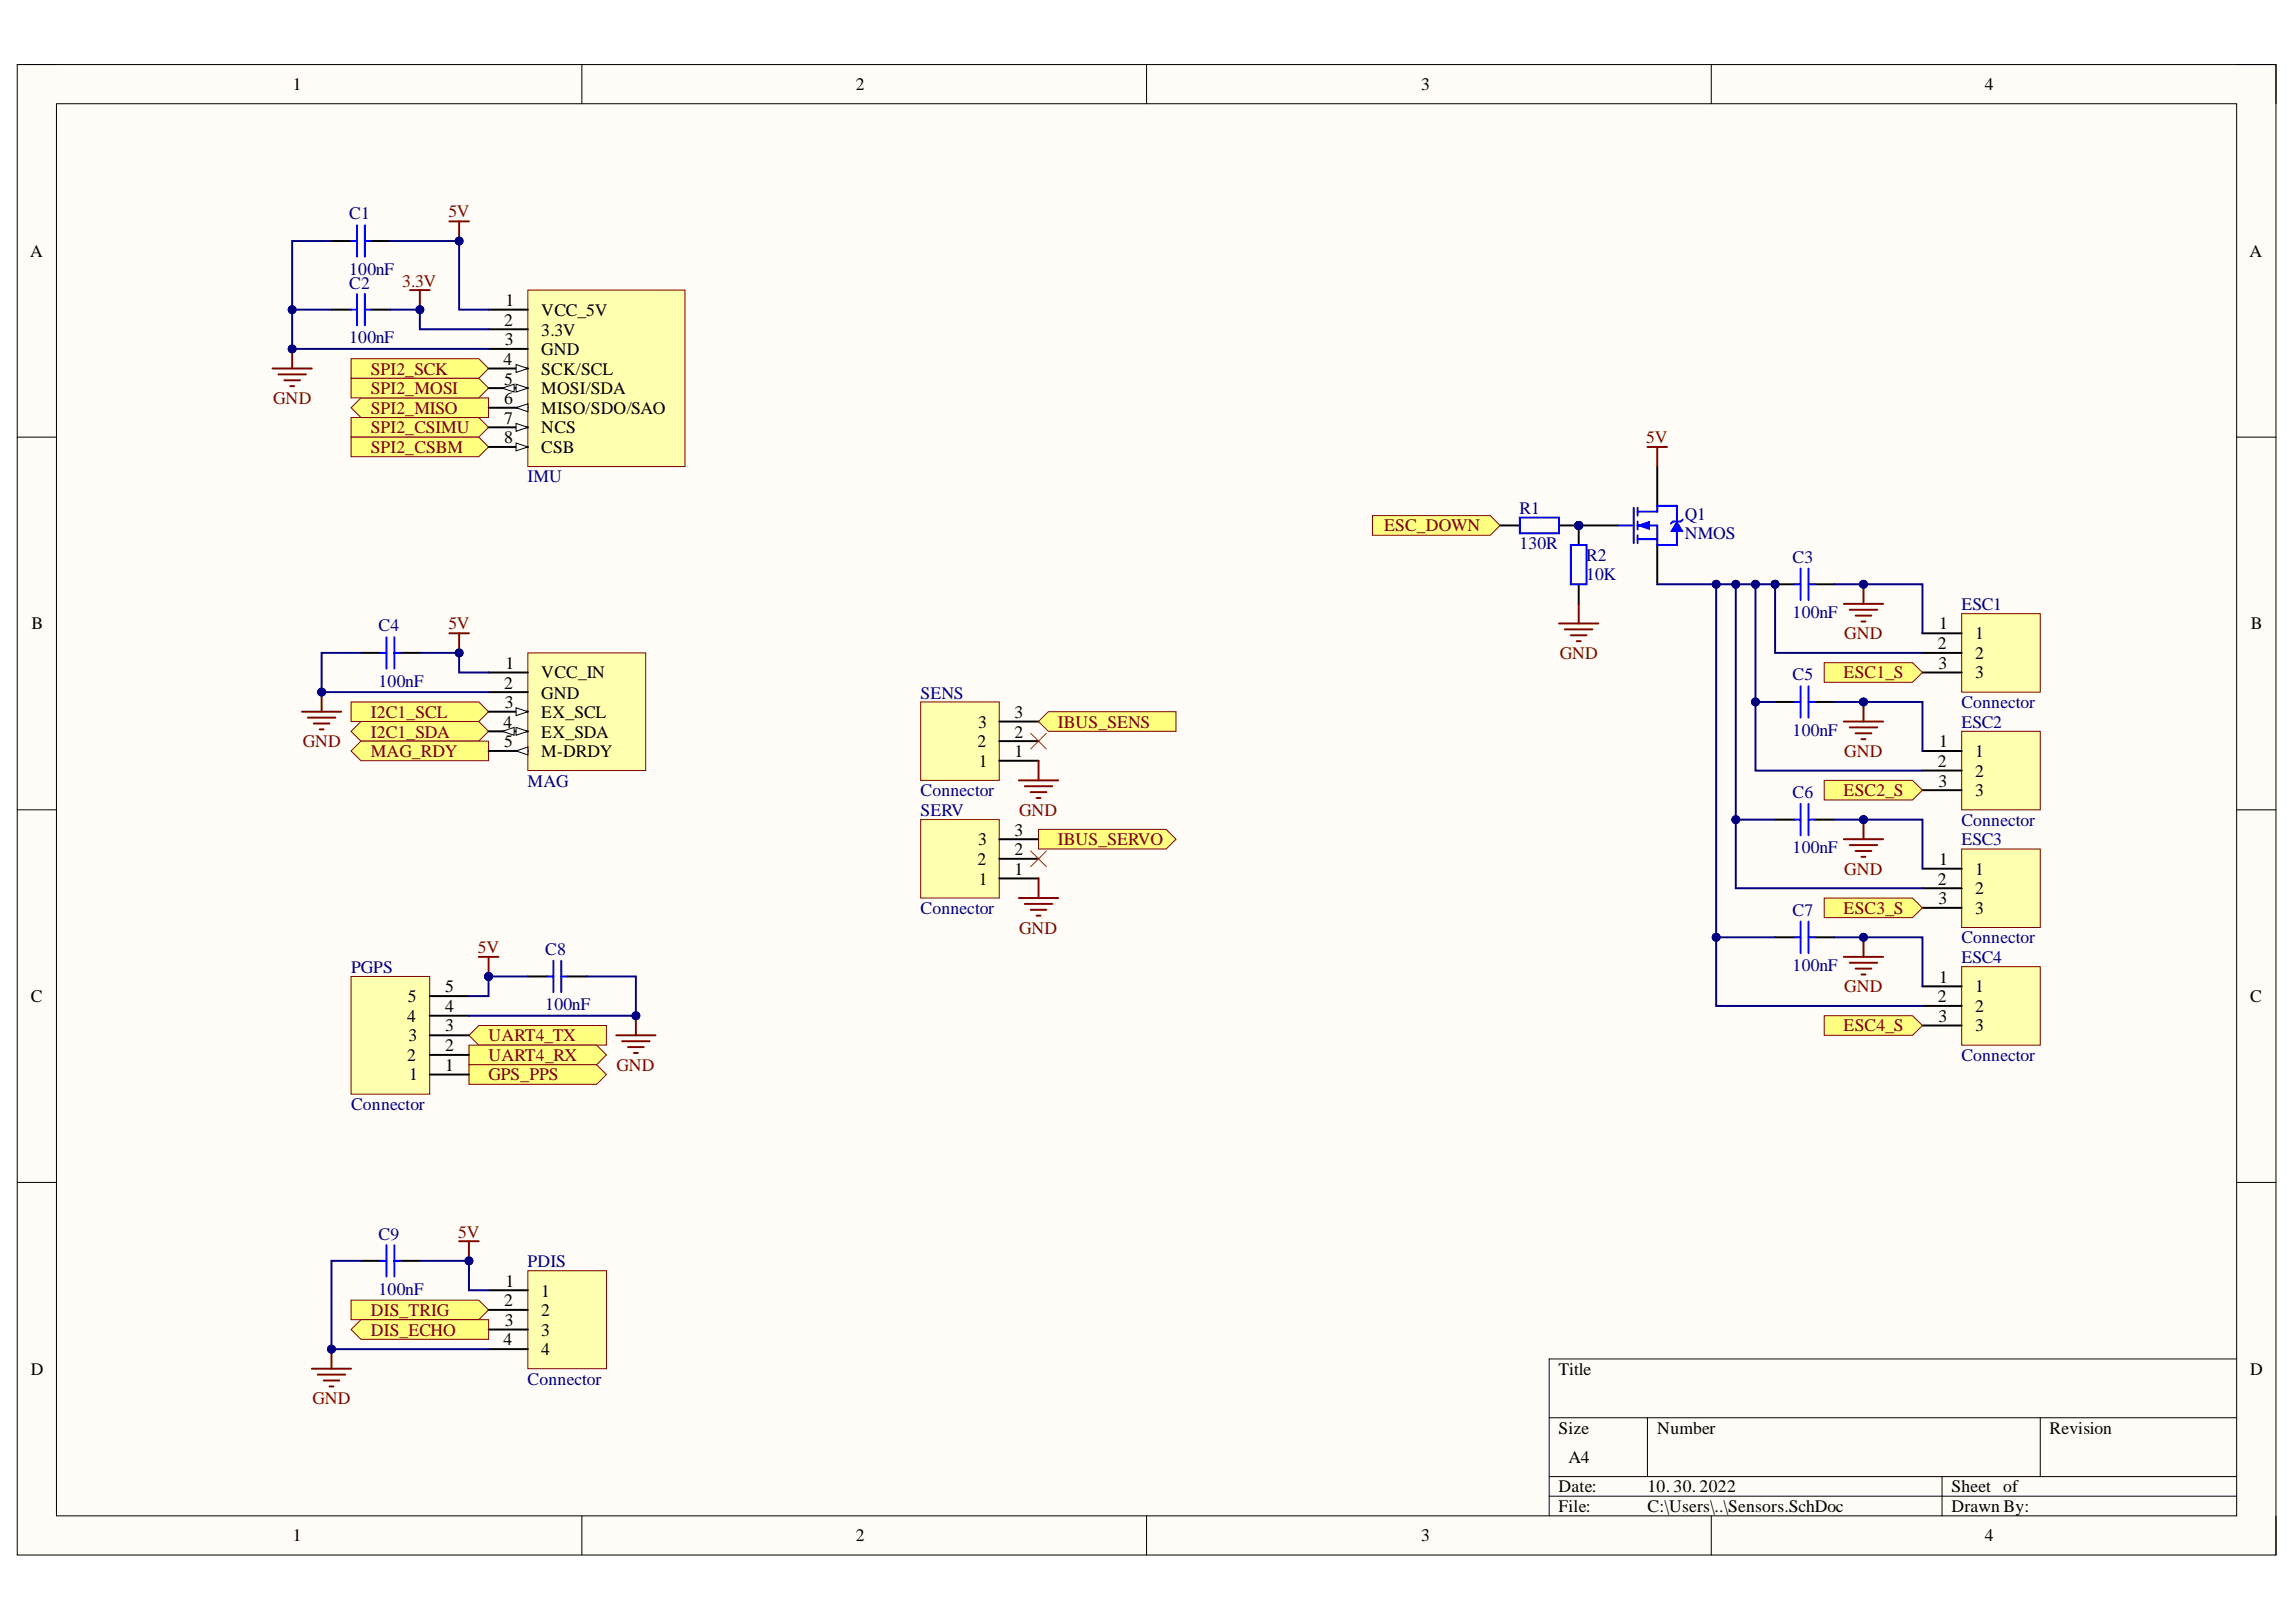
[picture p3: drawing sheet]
<svg xmlns="http://www.w3.org/2000/svg" width="297mm" height="210mm" viewBox="0 0 297 210" stroke-linecap="round" stroke-linejoin="round" font-family="sans-serif">
<defs><g id="words">
<g font-size="2.3">
<text x="37.9" y="11.7">1</text>
<text x="110.7" y="11.7">2</text>
<text x="183.9" y="11.7">3</text>
<text x="256.8" y="11.7">4</text>
<text x="3.9" y="33.3">A</text>
<text x="291" y="33.3">A</text>
<text x="65.4" y="39.6">1</text>
<text x="70" y="40.9">VCC_5V</text>
<text x="65.1" y="47.2">4</text>
<text x="65.2" y="42.2">2</text>
<text x="65.3" y="44.7">3</text>
<text x="70" y="43.4">3.3V</text>
<text x="70" y="46">GND</text>
<text x="65.2" y="49.8">5</text>
<text x="65.2" y="52.3">6</text>
<text x="70" y="48.5">SCK/SCL</text>
<text x="70" y="51">MOSI/SDA</text>
<text x="70" y="53.6">MISO/SDO/SAO</text>
<text x="65.2" y="54.8">7</text>
<text x="65.2" y="57.4">8</text>
<text x="70" y="56.1">NCS</text>
<text x="70" y="58.6">CSB</text>
<text x="4.1" y="81.4">B</text>
<text x="250.7" y="84">2</text>
<text x="250.9" y="81.4">1</text>
<text x="255.5" y="82.7">1</text>
<text x="291.2" y="81.4">B</text>
<text x="65.2" y="89.1">2</text>
<text x="65.4" y="86.5">1</text>
<text x="70" y="87.8">VCC_IN</text>
<text x="250.8" y="86.5">3</text>
<text x="255.5" y="85.2">2</text>
<text x="255.5" y="87.8">3</text>
<text x="65.1" y="94.2">4</text>
<text x="65.3" y="91.7">3</text>
<text x="70" y="90.4">GND</text>
<text x="70" y="92.9">EX_SCL</text>
<text x="70" y="95.5">EX_SDA</text>
<text x="126.5" y="94.2">3</text>
<text x="131.3" y="95.5">2</text>
<text x="131.3" y="92.9">3</text>
<text x="65.2" y="96.7">5</text>
<text x="70" y="98">M-DRDY</text>
<text x="126.4" y="96.7">2</text>
<text x="126.6" y="99.3">1</text>
<text x="131.3" y="98">1</text>
<text x="250.7" y="99.3">2</text>
<text x="250.8" y="101.8">3</text>
<text x="250.9" y="96.7">1</text>
<text x="255.5" y="98">1</text>
<text x="255.5" y="100.5">2</text>
<text x="255.5" y="103.1">3</text>
<text x="126.4" y="111.9">2</text>
<text x="126.5" y="109.4">3</text>
<text x="131.3" y="113.2">1</text>
<text x="131.3" y="110.7">2</text>
<text x="131.3" y="108.1">3</text>
<text x="250.9" y="111.9">1</text>
<text x="255.5" y="113.2">1</text>
<text x="126.6" y="114.5">1</text>
<text x="250.7" y="114.5">2</text>
<text x="250.8" y="117">3</text>
<text x="255.5" y="115.7">2</text>
<text x="255.5" y="118.3">3</text>
<text x="4" y="129.7">C</text>
<text x="52.8" y="129.7">5</text>
<text x="57.6" y="130.9">4</text>
<text x="57.6" y="128.4">5</text>
<text x="250.7" y="129.7">2</text>
<text x="250.9" y="127.1">1</text>
<text x="255.5" y="128.4">1</text>
<text x="255.5" y="130.9">2</text>
<text x="291.1" y="129.7">C</text>
<text x="52.7" y="137.3">2</text>
<text x="52.7" y="132.2">4</text>
<text x="52.9" y="134.7">3</text>
<text x="57.6" y="136">2</text>
<text x="57.6" y="133.5">3</text>
<text x="250.8" y="132.2">3</text>
<text x="255.5" y="133.5">3</text>
<text x="52.9" y="139.8">1</text>
<text x="57.6" y="138.6">1</text>
<text x="65.4" y="166.5">1</text>
<text x="70" y="167.8">1</text>
<text x="65.2" y="169">2</text>
<text x="65.3" y="171.6">3</text>
<text x="70" y="170.3">2</text>
<text x="70" y="172.9">3</text>
<text x="4" y="177.9">D</text>
<text x="65.1" y="174.1">4</text>
<text x="70" y="175.4">4</text>
<text x="201.6" y="177.9">Title</text>
<text x="291.1" y="177.9">D</text>
<text x="201.6" y="185.5">Size</text>
<text x="214.4" y="185.5">Number</text>
<text x="265.2" y="185.5">Revision</text>
<text x="202.9" y="189.3">A4</text>
<text x="201.6" y="193.1">Date:</text>
<text x="201.6" y="195.7">File:</text>
<text x="213.1" y="193.1">10. 30. 2022</text>
<text x="213.1" y="195.7">C:\Users\..\Sensors.SchDoc</text>
<text x="252.5" y="193.1">Sheet of</text>
<text x="252.5" y="195.7">Drawn By:</text>
<text x="37.9" y="199.5">1</text>
<text x="110.7" y="199.5">2</text>
<text x="183.9" y="199.5">3</text>
<text x="256.8" y="199.5">4</text>
</g>
<g font-size="2.3" fill="#000080">
<text x="45.2" y="28.4">C1</text>
<text x="45.2" y="35.6">100nF</text>
<text x="45.2" y="37.3">C2</text>
<text x="45.2" y="44.4">100nF</text>
<text x="68.3" y="62.4">IMU</text>
<text x="196.6" y="71.1">130R</text>
<text x="196.6" y="66.5">R1</text>
<text x="218" y="67.2">Q1</text>
<text x="218" y="69.8">NMOS</text>
<text x="205.2" y="75.1">10K</text>
<text x="205.2" y="72.6">R2</text>
<text x="231.9" y="72.8">C3</text>
<text x="49" y="81.7">C4</text>
<text x="231.9" y="79.9">100nF</text>
<text x="253.7" y="78.9">ESC1</text>
<text x="49" y="88.9">100nF</text>
<text x="231.9" y="88">C5</text>
<text x="119.1" y="90.4">SENS</text>
<text x="231.9" y="95.2">100nF</text>
<text x="253.7" y="94.2">ESC2</text>
<text x="253.7" y="91.7">Connector</text>
<text x="68.3" y="101.8">MAG</text>
<text x="119.1" y="105.6">SERV</text>
<text x="119.1" y="103.1">Connector</text>
<text x="231.9" y="103.3">C6</text>
<text x="253.7" y="106.9">Connector</text>
<text x="231.9" y="110.4">100nF</text>
<text x="253.7" y="109.4">ESC3</text>
<text x="119.1" y="118.3">Connector</text>
<text x="231.9" y="118.5">C7</text>
<text x="45.4" y="125.9">PGPS</text>
<text x="70.5" y="123.6">C8</text>
<text x="231.9" y="125.6">100nF</text>
<text x="253.7" y="124.6">ESC4</text>
<text x="253.7" y="122.1">Connector</text>
<text x="70.5" y="130.7">100nF</text>
<text x="253.7" y="137.3">Connector</text>
<text x="45.4" y="143.6">Connector</text>
<text x="49" y="160.4">C9</text>
<text x="49" y="167.5">100nF</text>
<text x="68.3" y="164">PDIS</text>
<text x="68.3" y="179.2">Connector</text>
</g>
<g font-size="2.3" fill="#800000">
<text x="58" y="28.1">5V</text>
<text x="52" y="37.1">3.3V</text>
<text x="35.4" y="52.3">GND</text>
<text x="48" y="48.5">SPI2_SCK</text>
<text x="48" y="53.6">SPI2_MISO</text>
<text x="48" y="51">SPI2_MOSI</text>
<text x="48" y="56.1">SPI2_CSIMU</text>
<text x="48" y="58.6">SPI2_CSBM</text>
<text x="213" y="57.4">5V</text>
<text x="179.1" y="68.8">ESC_DOWN</text>
<text x="58" y="81.4">5V</text>
<text x="238.6" y="82.7">GND</text>
<text x="201.8" y="85.2">GND</text>
<text x="238.5" y="87.8">ESC1_S</text>
<text x="48" y="92.9">I2C1_SCL</text>
<text x="48" y="95.5">I2C1_SDA</text>
<text x="136.9" y="94.2">IBUS_SENS</text>
<text x="39.2" y="96.7">GND</text>
<text x="48" y="98">MAG_RDY</text>
<text x="238.6" y="98">GND</text>
<text x="131.9" y="105.6">GND</text>
<text x="238.5" y="103.1">ESC2_S</text>
<text x="136.9" y="109.4">IBUS_SERVO</text>
<text x="238.6" y="113.2">GND</text>
<text x="238.5" y="118.3">ESC3_S</text>
<text x="61.8" y="123.3">5V</text>
<text x="131.9" y="120.8">GND</text>
<text x="238.6" y="128.4">GND</text>
<text x="63.2" y="134.7">UART4_TX</text>
<text x="63.2" y="137.3">UART4_RX</text>
<text x="238.5" y="133.5">ESC4_S</text>
<text x="63.2" y="139.8">GPS_PPS</text>
<text x="79.8" y="138.6">GND</text>
<text x="59.3" y="160.2">5V</text>
<text x="48" y="170.3">DIS_TRIG</text>
<text x="48" y="172.9">DIS_ECHO</text>
<text x="40.4" y="181.7">GND</text>
</g>
</g></defs>
<path d="M2.2 8.4h292.2v192.8h-292.2z" fill-rule="evenodd" fill="#fffcf8"/>
<path d="M2.2 8.4h292.2v192.8h-292.2z" fill="none" stroke="#000" stroke-width=".13"/>
<path d="M7.3 13.4h282.1v182.8h-282.1z" fill-rule="evenodd" fill="#fffcf8"/>
<g fill="none" stroke="#000" stroke-width=".13">
<path d="M2.2 8.3h5.1M7.3 13.4h282.1v182.8h-282.1zM75.3 8.3v5.1M148.3 8.3v5.1M221.4 8.4v5M289.4 8.4h5v5M2.2 56.6h5.1M289.4 56.6h5M2.2 104.8h5.1M289.4 104.8h5M2.2 153h5.1M289.4 153h5"/>
<path d="M289.4 175.9h-89v20.3M75.3 196.2v5M148.3 196.2v5M200.4 183.5h89M200.4 191.1h89M200.4 193.6h89M213.1 183.5v7.6M221.4 196.2v5M251.2 191.1v5.1M264 183.5v7.6M294.4 196.2v5"/>
</g>
<path d="M119.1 106.1h10.2v10.1h-10.2z" fill-rule="evenodd" fill="#ffffb0"/>
<path d="M119.1 106.1h10.2v10.1h-10.2z" fill="none" stroke="#800000" stroke-width=".13"/>
<path d="M129.3 113.7h5.1M129.3 111.1h5.1M129.3 108.6h5.1" fill="none" stroke="#000" stroke-width=".25"/>
<path d="M119.1 90.8h10.2v10.2h-10.2z" fill-rule="evenodd" fill="#ffffb0"/>
<path d="M119.1 90.8h10.2v10.2h-10.2z" fill="none" stroke="#800000" stroke-width=".13"/>
<path d="M129.3 98.4h5.1M129.3 95.9h5.1M129.3 93.4h5.1" fill="none" stroke="#000" stroke-width=".25"/>
<path d="M253.8 125.1h10.2v10.2h-10.2z" fill-rule="evenodd" fill="#ffffb0"/>
<path d="M253.8 125.1h10.2v10.2h-10.2z" fill="none" stroke="#800000" stroke-width=".13"/>
<path d="M248.7 127.6h5.1M248.7 130.2h5.1M248.7 132.7h5.1" fill="none" stroke="#000" stroke-width=".25"/>
<path d="M253.8 109.9h10.2v10.1h-10.2z" fill-rule="evenodd" fill="#ffffb0"/>
<path d="M253.8 109.9h10.2v10.1h-10.2z" fill="none" stroke="#800000" stroke-width=".13"/>
<path d="M248.7 112.4h5.1M248.7 114.9h5.1M248.7 117.5h5.1" fill="none" stroke="#000" stroke-width=".25"/>
<path d="M253.8 94.6h10.2v10.2h-10.2z" fill-rule="evenodd" fill="#ffffb0"/>
<path d="M253.8 94.6h10.2v10.2h-10.2z" fill="none" stroke="#800000" stroke-width=".13"/>
<path d="M248.7 97.2h5.1M248.7 99.7h5.1M248.7 102.3h5.1" fill="none" stroke="#000" stroke-width=".25"/>
<path d="M253.8 79.4h10.2v10.2h-10.2z" fill-rule="evenodd" fill="#ffffb0"/>
<path d="M253.8 79.4h10.2v10.2h-10.2z" fill="none" stroke="#800000" stroke-width=".13"/>
<path d="M248.7 82h5.1M248.7 84.5h5.1M248.7 87h5.1" fill="none" stroke="#000" stroke-width=".25"/>
<path d="M35.3 47.7h5M36 48.5h3.6M36.8 49.2h2M37.5 50h.6M37.8 45.2v2.5" fill="none" stroke="#800000" stroke-width=".25"/>
<circle cx="37.8" cy="45.2" r=".51" fill="#000080"/>
<circle cx="37.8" cy="45.2" r=".51" fill="none" stroke="#000080" stroke-width=".13"/>
<path d="M58.1 82h2.6M59.4 82v2.5" fill="none" stroke="#800000" stroke-width=".25"/>
<circle cx="59.4" cy="84.5" r=".51" fill="#000080"/>
<circle cx="59.4" cy="84.5" r=".51" fill="none" stroke="#000080" stroke-width=".13"/>
<path d="M39.1 92.1h5.1M39.8 92.9h3.6M40.6 93.6h2M41.4 94.4h.5M41.6 89.6v2.5" fill="none" stroke="#800000" stroke-width=".25"/>
<circle cx="41.6" cy="89.6" r=".51" fill="#000080"/>
<circle cx="41.6" cy="89.6" r=".51" fill="none" stroke="#000080" stroke-width=".13"/>
<path d="M59.4 160.6h2.5M60.7 160.6v2.6" fill="none" stroke="#800000" stroke-width=".25"/>
<circle cx="60.7" cy="163.2" r=".51" fill="#000080"/>
<circle cx="60.7" cy="163.2" r=".51" fill="none" stroke="#000080" stroke-width=".13"/>
<path d="M40.3 177.1h5.1M41.1 177.9h3.6M41.9 178.6h2M42.6 179.4h.5M42.9 174.6v2.5" fill="none" stroke="#800000" stroke-width=".25"/>
<circle cx="42.9" cy="174.6" r=".51" fill="#000080"/>
<circle cx="42.9" cy="174.6" r=".51" fill="none" stroke="#000080" stroke-width=".13"/>
<path d="M79.7 134h5.1M80.5 134.7h3.5M81.3 135.5h2M82 136.3h.5M82.3 131.4v2.6" fill="none" stroke="#800000" stroke-width=".25"/>
<circle cx="82.3" cy="131.4" r=".51" fill="#000080"/>
<circle cx="82.3" cy="131.4" r=".51" fill="none" stroke="#000080" stroke-width=".13"/>
<path d="M135.6 92.1h16.5v2.5h-16.5l-1.2-1.2z" fill-rule="evenodd" fill="#ffff80"/>
<path d="M135.6 92.1h16.5v2.5h-16.5l-1.2-1.2z" fill="none" stroke="#800000" stroke-width=".13"/>
<path d="M134.4 107.3h16.5l1.2 1.3-1.2 1.3h-16.5z" fill-rule="evenodd" fill="#ffff80"/>
<path d="M134.4 107.3h16.5l1.2 1.3-1.2 1.3h-16.5z" fill="none" stroke="#800000" stroke-width=".13"/>
<g fill="none" stroke="#800000" stroke-width=".25">
<path d="M238.5 78.1h5.1M239.3 78.9h3.6M240.1 79.7h2M241.1 75.6v2.5M134.4 98.4v2.6M240.8 80.4h.5M131.8 101h5.1M131.8 116.2h5.1M132.6 101.7h3.5M132.6 117h3.5M133.3 102.5h2.1M133.3 117.7h2.1"/>
<path d="M134.1 103.3h.5M134.1 118.5h.5M134.4 113.7v2.5"/>
</g>
<path d="M133.3 94.9l2.1 2M135.4 94.9l-2.1 2M133.3 110.1l2.1 2.1M135.4 110.1l-2.1 2.1" fill="none" stroke="#f00" stroke-width=".13"/>
<circle cx="241.1" cy="75.6" r=".51" fill="#000080"/>
<circle cx="241.1" cy="75.6" r=".51" fill="none" stroke="#000080" stroke-width=".13"/>
<circle cx="229.6" cy="75.6" r=".51" fill="#000080"/>
<circle cx="229.6" cy="75.6" r=".51" fill="none" stroke="#000080" stroke-width=".13"/>
<path d="M229.6 75.6h2.6" fill="none" stroke="#000" stroke-width=".25"/>
<circle cx="229.6" cy="75.6" r=".51" fill="#000080"/>
<circle cx="229.6" cy="75.6" r=".51" fill="none" stroke="#000080" stroke-width=".13"/>
<path d="M234.7 75.6h2.6" fill="none" stroke="#000" stroke-width=".25"/>
<path d="M232.2 75.6h.7M232.9 73.6v4M234 73.6v4M234 75.6h.7" fill="none" stroke="#00f" stroke-width=".25"/>
<path d="M238.5 93.4h5.1M239.3 94.1h3.6M240.1 94.9h2M240.8 95.7h.5M241.1 90.8v2.6" fill="none" stroke="#800000" stroke-width=".25"/>
<circle cx="241.1" cy="90.8" r=".51" fill="#000080"/>
<circle cx="241.1" cy="90.8" r=".51" fill="none" stroke="#000080" stroke-width=".13"/>
<path d="M229.6 90.8h2.6M234.7 90.8h2.6" fill="none" stroke="#000" stroke-width=".25"/>
<path d="M232.2 90.8h.7M232.9 88.8v4.1M234 88.8v4.1M234 90.8h.7" fill="none" stroke="#00f" stroke-width=".25"/>
<path d="M238.5 108.6h5.1M239.3 109.4h3.6M240.1 110.1h2M240.8 110.9h.5M241.1 106.1v2.5" fill="none" stroke="#800000" stroke-width=".25"/>
<circle cx="241.1" cy="106.1" r=".51" fill="#000080"/>
<circle cx="241.1" cy="106.1" r=".51" fill="none" stroke="#000080" stroke-width=".13"/>
<path d="M229.6 106.1h2.6M234.7 106.1h2.6" fill="none" stroke="#000" stroke-width=".25"/>
<path d="M232.2 106.1h.7M232.9 104v4.1M234 104v4.1M234 106.1h.7" fill="none" stroke="#00f" stroke-width=".25"/>
<path d="M238.5 123.8h5.1M239.3 124.6h3.6M240.1 125.4h2M240.8 126.1h.5M241.1 121.3v2.5" fill="none" stroke="#800000" stroke-width=".25"/>
<circle cx="241.1" cy="121.3" r=".51" fill="#000080"/>
<circle cx="241.1" cy="121.3" r=".51" fill="none" stroke="#000080" stroke-width=".13"/>
<path d="M229.6 121.3h2.6M234.7 121.3h2.6" fill="none" stroke="#000" stroke-width=".25"/>
<path d="M232.9 119.3v4M234 119.3v4M232.2 121.3h.7M234 121.3h.7" fill="none" stroke="#00f" stroke-width=".25"/>
<path d="M236 85.8h11.4l1.3 1.2-1.3 1.3h-11.4z" fill-rule="evenodd" fill="#ffff80"/>
<path d="M236 85.8h11.4l1.3 1.2-1.3 1.3h-11.4z" fill="none" stroke="#800000" stroke-width=".13"/>
<path d="M236 101h11.4l1.3 1.3-1.3 1.2h-11.4z" fill-rule="evenodd" fill="#ffff80"/>
<path d="M236 101h11.4l1.3 1.3-1.3 1.2h-11.4z" fill="none" stroke="#800000" stroke-width=".13"/>
<path d="M236 116.2h11.4l1.3 1.3-1.3 1.3h-11.4z" fill-rule="evenodd" fill="#ffff80"/>
<path d="M236 116.2h11.4l1.3 1.3-1.3 1.3h-11.4z" fill="none" stroke="#800000" stroke-width=".13"/>
<path d="M236 131.4h11.4l1.3 1.3-1.3 1.3h-11.4z" fill-rule="evenodd" fill="#ffff80"/>
<path d="M236 131.4h11.4l1.3 1.3-1.3 1.3h-11.4z" fill="none" stroke="#800000" stroke-width=".13"/>
<path d="M60.7 134l1.2-1.3h16.6v2.6h-16.6z" fill-rule="evenodd" fill="#ffff80"/>
<path d="M60.7 134l1.2-1.3h16.6v2.6h-16.6z" fill="none" stroke="#800000" stroke-width=".13"/>
<path d="M60.7 135.3h16.5l1.3 1.2-1.3 1.3h-16.5z" fill-rule="evenodd" fill="#ffff80"/>
<path d="M60.7 135.3h16.5l1.3 1.2-1.3 1.3h-16.5z" fill="none" stroke="#800000" stroke-width=".13"/>
<path d="M60.7 137.8h16.5l1.3 1.3-1.3 1.2h-16.5z" fill-rule="evenodd" fill="#ffff80"/>
<path d="M60.7 137.8h16.5l1.3 1.3-1.3 1.2h-16.5z" fill="none" stroke="#800000" stroke-width=".13"/>
<path d="M45.4 54h16.5l1.3 1.3-1.3 1.3h-16.5z" fill-rule="evenodd" fill="#ffff80"/>
<path d="M45.4 54h16.5l1.3 1.3-1.3 1.3h-16.5z" fill="none" stroke="#800000" stroke-width=".13"/>
<path d="M45.4 46.4h16.5l1.3 1.3-1.3 1.3h-16.5z" fill-rule="evenodd" fill="#ffff80"/>
<path d="M45.4 46.4h16.5l1.3 1.3-1.3 1.3h-16.5z" fill="none" stroke="#800000" stroke-width=".13"/>
<path d="M45.4 52.8l1.3-1.3h16.5v2.5h-16.5z" fill-rule="evenodd" fill="#ffff80"/>
<path d="M45.4 52.8l1.3-1.3h16.5v2.5h-16.5z" fill="none" stroke="#800000" stroke-width=".13"/>
<path d="M45.4 49h16.5l1.3 1.2-1.3 1.3h-16.5z" fill-rule="evenodd" fill="#ffff80"/>
<path d="M45.4 49h16.5l1.3 1.2-1.3 1.3h-16.5z" fill="none" stroke="#800000" stroke-width=".13"/>
<path d="M45.4 56.6h16.5l1.3 1.2-1.3 1.3h-16.5z" fill-rule="evenodd" fill="#ffff80"/>
<path d="M45.4 56.6h16.5l1.3 1.2-1.3 1.3h-16.5z" fill="none" stroke="#800000" stroke-width=".13"/>
<path d="M45.4 90.8h16.5l1.3 1.3-1.3 1.3h-16.5z" fill-rule="evenodd" fill="#ffff80"/>
<path d="M45.4 90.8h16.5l1.3 1.3-1.3 1.3h-16.5z" fill="none" stroke="#800000" stroke-width=".13"/>
<path d="M45.4 94.6l1.3-1.2h15.2l1.3 1.2-1.3 1.3h-15.2z" fill-rule="evenodd" fill="#ffff80"/>
<path d="M45.4 94.6l1.3-1.2h15.2l1.3 1.2-1.3 1.3h-15.2z" fill="none" stroke="#800000" stroke-width=".13"/>
<path d="M42.9 31.2h2.5M48 31.2h2.5M42.9 40.1h2.5M48 40.1h2.5M68.3 126.4h2.5M73.4 126.4h2.5" fill="none" stroke="#000" stroke-width=".25"/>
<path d="M45.4 31.2h.8M46.2 29.2v4M46.2 38v4.1M47.2 29.2v4M47.2 38v4.1M47.2 31.2h.8M45.4 40.1h.8M47.2 40.1h.8M70.8 126.4h.8M71.6 124.3v4.1M72.6 124.3v4.1M72.6 126.4h.8" fill="none" stroke="#00f" stroke-width=".25"/>
<path d="M58.1 28.7h2.6M59.4 28.7v2.5" fill="none" stroke="#800000" stroke-width=".25"/>
<circle cx="59.4" cy="31.2" r=".51" fill="#000080"/>
<circle cx="59.4" cy="31.2" r=".51" fill="none" stroke="#000080" stroke-width=".13"/>
<path d="M53 37.5h2.6M54.3 37.5v2.6" fill="none" stroke="#800000" stroke-width=".25"/>
<circle cx="54.3" cy="40.1" r=".51" fill="#000080"/>
<circle cx="54.3" cy="40.1" r=".51" fill="none" stroke="#000080" stroke-width=".13"/>
<path d="M61.9 123.8h2.6M63.2 123.8v2.6" fill="none" stroke="#800000" stroke-width=".25"/>
<circle cx="63.2" cy="126.4" r=".51" fill="#000080"/>
<circle cx="63.2" cy="126.4" r=".51" fill="none" stroke="#000080" stroke-width=".13"/>
<path d="M46.7 84.5h2.5M51.8 84.5h2.5" fill="none" stroke="#000" stroke-width=".25"/>
<path d="M49.2 84.5h.8M50 82.5v4M51 82.5v4M51 84.5h.8" fill="none" stroke="#00f" stroke-width=".25"/>
<path d="M45.4 97.2l1.3-1.3h16.5v2.5h-16.5z" fill-rule="evenodd" fill="#ffff80"/>
<path d="M45.4 97.2l1.3-1.3h16.5v2.5h-16.5z" fill="none" stroke="#800000" stroke-width=".13"/>
<path d="M45.4 168.2h16.5l1.3 1.3-1.3 1.3h-16.5z" fill-rule="evenodd" fill="#ffff80"/>
<path d="M45.4 168.2h16.5l1.3 1.3-1.3 1.3h-16.5z" fill="none" stroke="#800000" stroke-width=".13"/>
<path d="M45.4 172.1l1.3-1.3h16.5v2.5h-16.5z" fill-rule="evenodd" fill="#ffff80"/>
<path d="M45.4 172.1l1.3-1.3h16.5v2.5h-16.5z" fill="none" stroke="#800000" stroke-width=".13"/>
<path d="M46.7 163.2h2.5M51.8 163.2h2.5" fill="none" stroke="#000" stroke-width=".25"/>
<path d="M49.2 163.2h.8M50 161.1v4.1M51 161.1v4.1M51 163.2h.8" fill="none" stroke="#00f" stroke-width=".25"/>
<circle cx="204.2" cy="68" r=".51" fill="#000080"/>
<circle cx="204.2" cy="68" r=".51" fill="none" stroke="#000080" stroke-width=".13"/>
<path d="M204.2 68v2.5" fill="none" stroke="#000" stroke-width=".25"/>
<circle cx="204.2" cy="68" r=".51" fill="#000080"/>
<circle cx="204.2" cy="68" r=".51" fill="none" stroke="#000080" stroke-width=".13"/>
<path d="M204.2 75.6v2.5" fill="none" stroke="#000" stroke-width=".25"/>
<path d="M203.2 70.5h2.1v5.1h-2.1z" fill="none" stroke="#00f" stroke-width=".25"/>
<circle cx="204.2" cy="68" r=".51" fill="#000080"/>
<circle cx="204.2" cy="68" r=".51" fill="none" stroke="#000080" stroke-width=".13"/>
<path d="M204.2 68h5.1M214.4 60.4v5.1" fill="none" stroke="#000" stroke-width=".25"/>
<circle cx="204.2" cy="68" r=".51" fill="#000080"/>
<circle cx="204.2" cy="68" r=".51" fill="none" stroke="#000080" stroke-width=".13"/>
<path d="M214.4 70.5v5.1" fill="none" stroke="#000" stroke-width=".25"/>
<path d="M209.3 68h2.1M211.4 65.7v4.6M211.9 66.2h2.5M211.9 68h2.5v2.5M211.9 69.8h2.5M211.9 65.7v1M211.9 67.5v1M211.9 69.3v1" fill="none" stroke="#00f" stroke-width=".25"/>
<path d="M211.9 68l1.5-.5v1z" fill="#00f"/>
<path d="M211.9 68l1.5-.5v1z" fill="none" stroke="#00f" stroke-width=".13"/>
<path d="M214.4 66.2v-.7h2.5v2M216.9 68.8v1.7h-2.5" fill="none" stroke="#00f" stroke-width=".25"/>
<path d="M216.9 67.5l.8 1.3h-1.5z" fill="#00f"/>
<path d="M216.9 67.5l.8 1.3h-1.5z" fill="none" stroke="#00f" stroke-width=".13"/>
<path d="M217.7 67.2l-.3 .3h-1l-.2 .2" fill="none" stroke="#00f" stroke-width=".25"/>
<path d="M213.1 57.8h2.6M214.4 57.8v2.6M204.2 78.1v2.6M201.7 80.7h5.1M202.5 81.4h3.5M203.2 82.2h2.1M204 83h.5" fill="none" stroke="#800000" stroke-width=".25"/>
<circle cx="204.2" cy="68" r=".51" fill="#000080"/>
<circle cx="204.2" cy="68" r=".51" fill="none" stroke="#000080" stroke-width=".13"/>
<path d="M201.7 68h2.5" fill="none" stroke="#000" stroke-width=".25"/>
<circle cx="204.2" cy="68" r=".51" fill="#000080"/>
<circle cx="204.2" cy="68" r=".51" fill="none" stroke="#000080" stroke-width=".13"/>
<path d="M194.1 68h2.5" fill="none" stroke="#000" stroke-width=".25"/>
<path d="M196.6 67h5.1v2h-5.1z" fill="none" stroke="#00f" stroke-width=".25"/>
<path d="M177.6 66.7h15.2l1.3 1.3-1.3 1.3h-15.2z" fill-rule="evenodd" fill="#ffff80"/>
<path d="M177.6 66.7h15.2l1.3 1.3-1.3 1.3h-15.2z" fill="none" stroke="#800000" stroke-width=".13"/>
<path d="M68.3 37.5h20.3v22.9h-20.3z" fill-rule="evenodd" fill="#ffffb0"/>
<path d="M68.3 37.5h20.3v22.9h-20.3z" fill="none" stroke="#800000" stroke-width=".13"/>
<path d="M63.2 40.1h5.1M63.2 42.6h5.1M63.2 45.2h5.1M63.2 47.7h5.1" fill="none" stroke="#000" stroke-width=".25"/>
<path d="M66.8 47.2l1.5 .5-1.5 .5z" fill="#f8fcff"/>
<path d="M66.8 47.2l1.5 .5-1.5 .5z" fill="none" stroke="#000" stroke-width=".13"/>
<path d="M63.2 50.2h5.1" fill="none" stroke="#000" stroke-width=".25"/>
<path d="M66.8 49.7l1.5 .5-1.5 .5z" fill="#f8fcff"/>
<path d="M66.8 49.7l1.5 .5-1.5 .5z" fill="none" stroke="#000" stroke-width=".13"/>
<path d="M65 50.2l1.5-.5v1z" fill="#f8fcff"/>
<path d="M65 50.2l1.5-.5v1z" fill="none" stroke="#000" stroke-width=".13"/>
<path d="M63.2 52.8h5.1" fill="none" stroke="#000" stroke-width=".25"/>
<path d="M66.8 52.8l1.5-.5v1z" fill="#f8fcff"/>
<path d="M66.8 52.8l1.5-.5v1z" fill="none" stroke="#000" stroke-width=".13"/>
<path d="M63.2 55.3h5.1" fill="none" stroke="#000" stroke-width=".25"/>
<path d="M66.8 54.8l1.5 .5-1.5 .5z" fill="#f8fcff"/>
<path d="M66.8 54.8l1.5 .5-1.5 .5z" fill="none" stroke="#000" stroke-width=".13"/>
<path d="M63.2 57.8h5.1" fill="none" stroke="#000" stroke-width=".25"/>
<path d="M66.8 57.3l1.5 .5-1.5 .5z" fill="#f8fcff"/>
<path d="M66.8 57.3l1.5 .5-1.5 .5z" fill="none" stroke="#000" stroke-width=".13"/>
<path d="M68.3 84.5h15.2v15.2h-15.2z" fill-rule="evenodd" fill="#ffffb0"/>
<path d="M68.3 84.5h15.2v15.2h-15.2z" fill="none" stroke="#800000" stroke-width=".13"/>
<path d="M63.2 87h5.1M63.2 89.6h5.1M63.2 92.1h5.1" fill="none" stroke="#000" stroke-width=".25"/>
<path d="M66.8 91.6l1.5 .5-1.5 .5z" fill="#f8fcff"/>
<path d="M66.8 91.6l1.5 .5-1.5 .5z" fill="none" stroke="#000" stroke-width=".13"/>
<path d="M63.2 94.6h5.1" fill="none" stroke="#000" stroke-width=".25"/>
<path d="M66.8 94.1l1.5 .5-1.5 .5z" fill="#f8fcff"/>
<path d="M66.8 94.1l1.5 .5-1.5 .5z" fill="none" stroke="#000" stroke-width=".13"/>
<path d="M65 94.6l1.5-.5v1z" fill="#f8fcff"/>
<path d="M65 94.6l1.5-.5v1z" fill="none" stroke="#000" stroke-width=".13"/>
<path d="M63.2 97.2h5.1" fill="none" stroke="#000" stroke-width=".25"/>
<path d="M66.8 97.2l1.5-.5v1z" fill="#f8fcff"/>
<path d="M66.8 97.2l1.5-.5v1z" fill="none" stroke="#000" stroke-width=".13"/>
<path d="M45.4 126.4h10.2v15.2h-10.2z" fill-rule="evenodd" fill="#ffffb0"/>
<path d="M45.4 126.4h10.2v15.2h-10.2z" fill="none" stroke="#800000" stroke-width=".13"/>
<path d="M55.6 139.1h5.1M55.6 136.5h5.1M55.6 134h5.1M55.6 131.4h5.1M55.6 128.9h5.1" fill="none" stroke="#000" stroke-width=".25"/>
<path d="M68.3 164.4h10.2v12.7h-10.2z" fill-rule="evenodd" fill="#ffffb0"/>
<path d="M68.3 164.4h10.2v12.7h-10.2z" fill="none" stroke="#800000" stroke-width=".13"/>
<path d="M63.2 167h5.1M63.2 169.5h5.1M63.2 172.1h5.1M63.2 174.6h5.1" fill="none" stroke="#000" stroke-width=".25"/>
<path d="M237.3 75.6h11.4v6.4" fill="none" stroke="#000080" stroke-width=".25"/>
<circle cx="241.1" cy="75.6" r=".51" fill="#000080"/>
<circle cx="241.1" cy="75.6" r=".51" fill="none" stroke="#000080" stroke-width=".13"/>
<path d="M237.3 90.8h11.4v6.4" fill="none" stroke="#000080" stroke-width=".25"/>
<circle cx="241.1" cy="90.8" r=".51" fill="#000080"/>
<circle cx="241.1" cy="90.8" r=".51" fill="none" stroke="#000080" stroke-width=".13"/>
<path d="M237.3 106.1h11.4v6.3" fill="none" stroke="#000080" stroke-width=".25"/>
<circle cx="241.1" cy="106.1" r=".51" fill="#000080"/>
<circle cx="241.1" cy="106.1" r=".51" fill="none" stroke="#000080" stroke-width=".13"/>
<path d="M237.3 121.3h11.4v6.3" fill="none" stroke="#000080" stroke-width=".25"/>
<circle cx="241.1" cy="121.3" r=".51" fill="#000080"/>
<circle cx="241.1" cy="121.3" r=".51" fill="none" stroke="#000080" stroke-width=".13"/>
<path d="M63.2 126.4v2.5h-2.5" fill="none" stroke="#000080" stroke-width=".25"/>
<circle cx="63.2" cy="126.4" r=".51" fill="#000080"/>
<circle cx="63.2" cy="126.4" r=".51" fill="none" stroke="#000080" stroke-width=".13"/>
<path d="M75.9 126.4h6.4v5h-21.6" fill="none" stroke="#000080" stroke-width=".25"/>
<circle cx="82.3" cy="131.4" r=".51" fill="#000080"/>
<circle cx="82.3" cy="131.4" r=".51" fill="none" stroke="#000080" stroke-width=".13"/>
<path d="M50.5 40.1h3.8v2.5h8.9" fill="none" stroke="#000080" stroke-width=".25"/>
<circle cx="54.3" cy="40.1" r=".51" fill="#000080"/>
<circle cx="54.3" cy="40.1" r=".51" fill="none" stroke="#000080" stroke-width=".13"/>
<path d="M50.5 31.2h8.9v8.9h3.8" fill="none" stroke="#000080" stroke-width=".25"/>
<circle cx="59.4" cy="31.2" r=".51" fill="#000080"/>
<circle cx="59.4" cy="31.2" r=".51" fill="none" stroke="#000080" stroke-width=".13"/>
<path d="M63.2 126.4h5.1" fill="none" stroke="#000080" stroke-width=".25"/>
<circle cx="63.2" cy="126.4" r=".51" fill="#000080"/>
<circle cx="63.2" cy="126.4" r=".51" fill="none" stroke="#000080" stroke-width=".13"/>
<path d="M46.7 84.5h-5.1v5.1h21.6" fill="none" stroke="#000080" stroke-width=".25"/>
<circle cx="41.6" cy="89.6" r=".51" fill="#000080"/>
<circle cx="41.6" cy="89.6" r=".51" fill="none" stroke="#000080" stroke-width=".13"/>
<path d="M54.3 84.5h5.1v2.5h3.8" fill="none" stroke="#000080" stroke-width=".25"/>
<circle cx="59.4" cy="84.5" r=".51" fill="#000080"/>
<circle cx="59.4" cy="84.5" r=".51" fill="none" stroke="#000080" stroke-width=".13"/>
<path d="M42.9 40.1h-5.1v5.1h25.4" fill="none" stroke="#000080" stroke-width=".25"/>
<circle cx="37.8" cy="40.1" r=".51" fill="#000080"/>
<circle cx="37.8" cy="40.1" r=".51" fill="none" stroke="#000080" stroke-width=".13"/>
<circle cx="37.8" cy="45.2" r=".51" fill="#000080"/>
<circle cx="37.8" cy="45.2" r=".51" fill="none" stroke="#000080" stroke-width=".13"/>
<path d="M42.9 31.2h-5.1v8.9" fill="none" stroke="#000080" stroke-width=".25"/>
<circle cx="37.8" cy="40.1" r=".51" fill="#000080"/>
<circle cx="37.8" cy="40.1" r=".51" fill="none" stroke="#000080" stroke-width=".13"/>
<path d="M46.7 163.2h-3.8v11.4h20.3" fill="none" stroke="#000080" stroke-width=".25"/>
<circle cx="42.9" cy="174.6" r=".51" fill="#000080"/>
<circle cx="42.9" cy="174.6" r=".51" fill="none" stroke="#000080" stroke-width=".13"/>
<path d="M54.3 163.2h6.4v3.8h2.5" fill="none" stroke="#000080" stroke-width=".25"/>
<circle cx="60.7" cy="163.2" r=".51" fill="#000080"/>
<circle cx="60.7" cy="163.2" r=".51" fill="none" stroke="#000080" stroke-width=".13"/>
<path d="M224.6 106.1h5" fill="none" stroke="#000080" stroke-width=".25"/>
<circle cx="224.6" cy="106.1" r=".51" fill="#000080"/>
<circle cx="224.6" cy="106.1" r=".51" fill="none" stroke="#000080" stroke-width=".13"/>
<path d="M227.1 90.8h2.5" fill="none" stroke="#000080" stroke-width=".25"/>
<circle cx="227.1" cy="90.8" r=".51" fill="#000080"/>
<circle cx="227.1" cy="90.8" r=".51" fill="none" stroke="#000080" stroke-width=".13"/>
<path d="M222 121.3h7.6" fill="none" stroke="#000080" stroke-width=".25"/>
<circle cx="222" cy="121.3" r=".51" fill="#000080"/>
<circle cx="222" cy="121.3" r=".51" fill="none" stroke="#000080" stroke-width=".13"/>
<path d="M214.4 75.6h15.2v8.9h19.1" fill="none" stroke="#000080" stroke-width=".25"/>
<circle cx="229.6" cy="75.6" r=".51" fill="#000080"/>
<circle cx="229.6" cy="75.6" r=".51" fill="none" stroke="#000080" stroke-width=".13"/>
<circle cx="227.1" cy="75.6" r=".51" fill="#000080"/>
<circle cx="227.1" cy="75.6" r=".51" fill="none" stroke="#000080" stroke-width=".13"/>
<circle cx="224.6" cy="75.6" r=".51" fill="#000080"/>
<circle cx="224.6" cy="75.6" r=".51" fill="none" stroke="#000080" stroke-width=".13"/>
<circle cx="222" cy="75.6" r=".51" fill="#000080"/>
<circle cx="222" cy="75.6" r=".51" fill="none" stroke="#000080" stroke-width=".13"/>
<path d="M222 75.6v54.6h26.7" fill="none" stroke="#000080" stroke-width=".25"/>
<circle cx="222" cy="121.3" r=".51" fill="#000080"/>
<circle cx="222" cy="121.3" r=".51" fill="none" stroke="#000080" stroke-width=".13"/>
<circle cx="222" cy="75.6" r=".51" fill="#000080"/>
<circle cx="222" cy="75.6" r=".51" fill="none" stroke="#000080" stroke-width=".13"/>
<path d="M224.6 75.6v39.3h24.1" fill="none" stroke="#000080" stroke-width=".25"/>
<circle cx="224.6" cy="106.1" r=".51" fill="#000080"/>
<circle cx="224.6" cy="106.1" r=".51" fill="none" stroke="#000080" stroke-width=".13"/>
<circle cx="224.6" cy="75.6" r=".51" fill="#000080"/>
<circle cx="224.6" cy="75.6" r=".51" fill="none" stroke="#000080" stroke-width=".13"/>
<path d="M227.1 75.6v24.1h21.6" fill="none" stroke="#000080" stroke-width=".25"/>
<circle cx="227.1" cy="90.8" r=".51" fill="#000080"/>
<circle cx="227.1" cy="90.8" r=".51" fill="none" stroke="#000080" stroke-width=".13"/>
<circle cx="227.1" cy="75.6" r=".51" fill="#000080"/>
<circle cx="227.1" cy="75.6" r=".51" fill="none" stroke="#000080" stroke-width=".13"/>
<use href="#words"/>
</svg>
